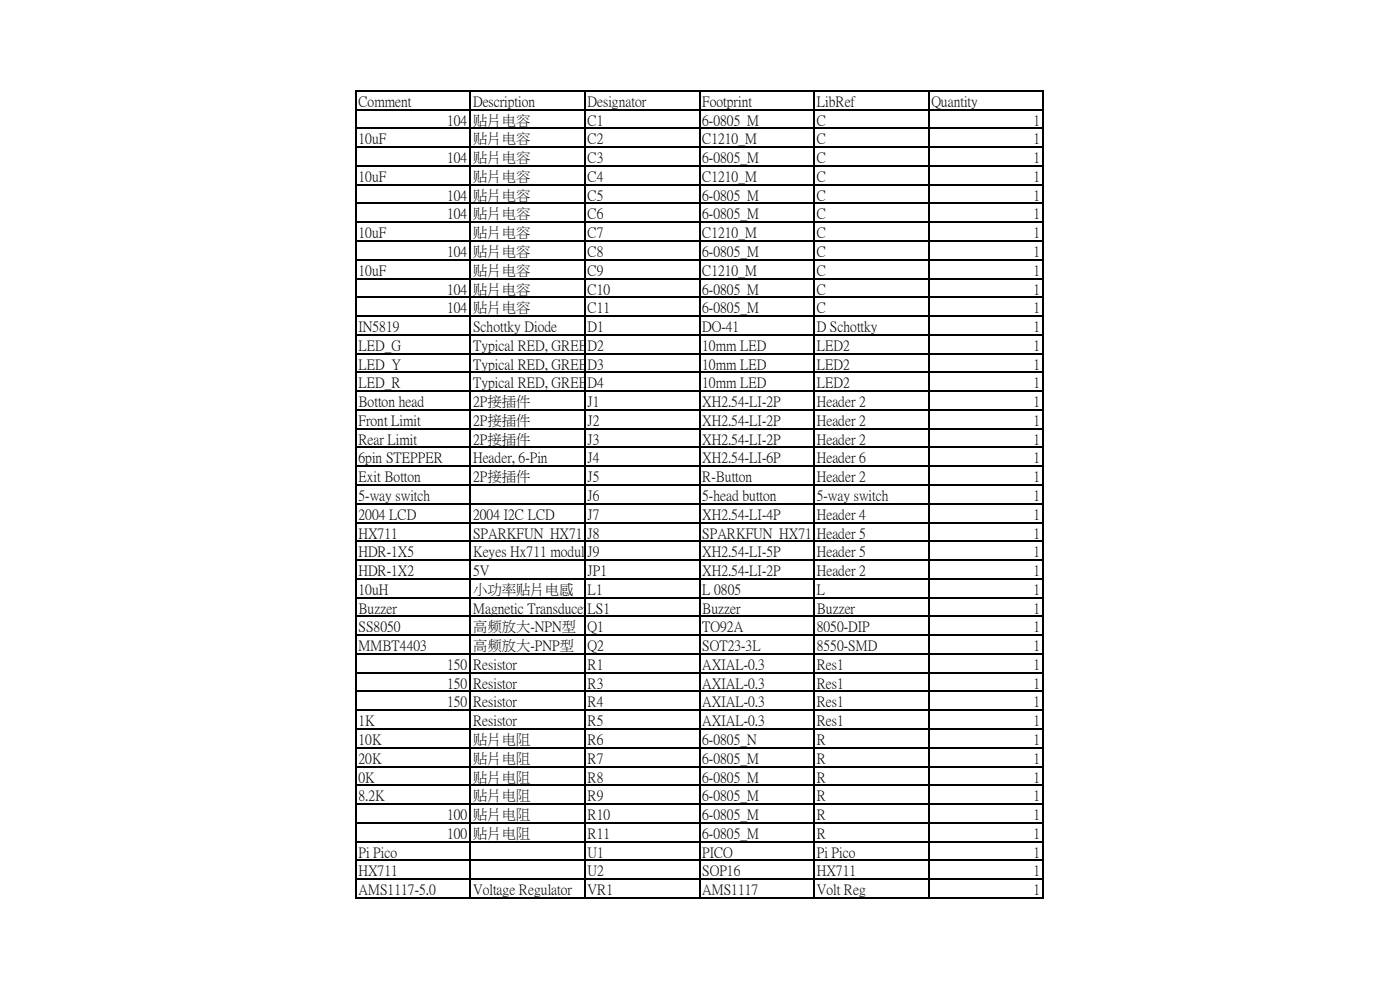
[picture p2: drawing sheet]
<svg xmlns="http://www.w3.org/2000/svg" width="297mm" height="210mm" viewBox="0 0 297 210" stroke-linecap="round" stroke-linejoin="round" font-family="sans-serif">
<defs><g id="words">
<g font-size="3">
<text x="76.1" y="22.4">Comment</text>
<text x="100.4" y="22.4">Description</text>
<text x="124.7" y="22.4">Designator</text>
<text x="149" y="22.4">Footprint</text>
<text x="173.3" y="22.4">LibRef</text>
<text x="197.6" y="22.4">Quantity</text>
<text x="94.9" y="26.4">104</text>
<text x="100.4" y="26.4">贴片电容</text>
<text x="124.7" y="26.4">C1</text>
<text x="149" y="26.4">6-0805_M</text>
<text x="173.3" y="26.4">C</text>
<text x="219.3" y="26.4">1</text>
<text x="76.1" y="30.4">10uF</text>
<text x="94.9" y="34.4">104</text>
<text x="100.4" y="30.4">贴片电容</text>
<text x="100.4" y="34.4">贴片电容</text>
<text x="124.7" y="30.4">C2</text>
<text x="124.7" y="34.4">C3</text>
<text x="149" y="30.4">C1210_M</text>
<text x="149" y="34.4">6-0805_M</text>
<text x="173.3" y="30.4">C</text>
<text x="173.3" y="34.4">C</text>
<text x="219.3" y="30.4">1</text>
<text x="219.3" y="34.4">1</text>
<text x="76.1" y="38.4">10uF</text>
<text x="100.4" y="38.4">贴片电容</text>
<text x="124.7" y="38.4">C4</text>
<text x="149" y="38.4">C1210_M</text>
<text x="173.3" y="38.4">C</text>
<text x="219.3" y="38.4">1</text>
<text x="94.9" y="42.4">104</text>
<text x="94.9" y="46.3">104</text>
<text x="100.4" y="42.4">贴片电容</text>
<text x="100.4" y="46.3">贴片电容</text>
<text x="124.7" y="42.4">C5</text>
<text x="124.7" y="46.3">C6</text>
<text x="149" y="42.4">6-0805_M</text>
<text x="149" y="46.3">6-0805_M</text>
<text x="173.3" y="42.4">C</text>
<text x="173.3" y="46.3">C</text>
<text x="219.3" y="42.4">1</text>
<text x="219.3" y="46.3">1</text>
<text x="76.1" y="50.3">10uF</text>
<text x="100.4" y="50.3">贴片电容</text>
<text x="124.7" y="50.3">C7</text>
<text x="149" y="50.3">C1210_M</text>
<text x="173.3" y="50.3">C</text>
<text x="219.3" y="50.3">1</text>
<text x="76.1" y="58.3">10uF</text>
<text x="94.9" y="54.3">104</text>
<text x="100.4" y="54.3">贴片电容</text>
<text x="100.4" y="58.3">贴片电容</text>
<text x="124.7" y="54.3">C8</text>
<text x="124.7" y="58.3">C9</text>
<text x="149" y="54.3">6-0805_M</text>
<text x="149" y="58.3">C1210_M</text>
<text x="173.3" y="54.3">C</text>
<text x="173.3" y="58.3">C</text>
<text x="219.3" y="54.3">1</text>
<text x="219.3" y="58.3">1</text>
<text x="94.9" y="62.3">104</text>
<text x="100.4" y="62.3">贴片电容</text>
<text x="124.7" y="62.3">C10</text>
<text x="149" y="62.3">6-0805_M</text>
<text x="173.3" y="62.3">C</text>
<text x="219.3" y="62.3">1</text>
<text x="76.1" y="70.2">IN5819</text>
<text x="94.9" y="66.2">104</text>
<text x="100.4" y="66.2">贴片电容</text>
<text x="100.4" y="70.2">Schottky Diode</text>
<text x="124.7" y="66.2">C11</text>
<text x="124.7" y="70.2">D1</text>
<text x="149" y="66.2">6-0805_M</text>
<text x="149" y="70.2">DO-41</text>
<text x="173.3" y="66.2">C</text>
<text x="173.3" y="70.2">D Schottky</text>
<text x="219.3" y="66.2">1</text>
<text x="219.3" y="70.2">1</text>
<text x="76.1" y="74.2">LED_G</text>
<text x="100.4" y="74.2">Typical RED, GREEN, YELLOW, AMBER GaAs LED</text>
<text x="124.7" y="74.2">D2</text>
<text x="149" y="74.2">10mm LED</text>
<text x="173.3" y="74.2">LED2</text>
<text x="219.3" y="74.2">1</text>
<text x="76.1" y="78.2">LED_Y</text>
<text x="76.1" y="82.2">LED_R</text>
<text x="100.4" y="78.2">Typical RED, GREEN, YELLOW, AMBER GaAs LED</text>
<text x="100.4" y="82.2">Typical RED, GREEN, YELLOW, AMBER GaAs LED</text>
<text x="124.7" y="78.2">D3</text>
<text x="124.7" y="82.2">D4</text>
<text x="149" y="78.2">10mm LED</text>
<text x="149" y="82.2">10mm LED</text>
<text x="173.3" y="78.2">LED2</text>
<text x="173.3" y="82.2">LED2</text>
<text x="219.3" y="78.2">1</text>
<text x="219.3" y="82.2">1</text>
<text x="76.1" y="86.1">Botton head</text>
<text x="100.4" y="86.1">2P接插件</text>
<text x="124.7" y="86.1">J1</text>
<text x="149" y="86.1">XH2.54-LI-2P</text>
<text x="173.3" y="86.1">Header 2</text>
<text x="219.3" y="86.1">1</text>
<text x="76.1" y="90.1">Front Limit</text>
<text x="76.1" y="94.1">Rear Limit</text>
<text x="100.4" y="90.1">2P接插件</text>
<text x="100.4" y="94.1">2P接插件</text>
<text x="124.7" y="90.1">J2</text>
<text x="124.7" y="94.1">J3</text>
<text x="149" y="90.1">XH2.54-LI-2P</text>
<text x="149" y="94.1">XH2.54-LI-2P</text>
<text x="173.3" y="90.1">Header 2</text>
<text x="173.3" y="94.1">Header 2</text>
<text x="219.3" y="90.1">1</text>
<text x="219.3" y="94.1">1</text>
<text x="76.1" y="98.1">6pin STEPPER</text>
<text x="100.4" y="98.1">Header, 6-Pin</text>
<text x="124.7" y="98.1">J4</text>
<text x="149" y="98.1">XH2.54-LI-6P</text>
<text x="173.3" y="98.1">Header 6</text>
<text x="219.3" y="98.1">1</text>
<text x="76.1" y="102.1">Exit Botton</text>
<text x="76.1" y="106">5-way switch</text>
<text x="100.4" y="102.1">2P接插件</text>
<text x="124.7" y="102.1">J5</text>
<text x="124.7" y="106">J6</text>
<text x="149" y="102.1">R-Button</text>
<text x="149" y="106">5-head button</text>
<text x="173.3" y="102.1">Header 2</text>
<text x="173.3" y="106">5-way switch</text>
<text x="219.3" y="102.1">1</text>
<text x="219.3" y="106">1</text>
<text x="76.1" y="110">2004 LCD</text>
<text x="100.4" y="110">2004 I2C LCD</text>
<text x="124.7" y="110">J7</text>
<text x="149" y="110">XH2.54-LI-4P</text>
<text x="173.3" y="110">Header 4</text>
<text x="219.3" y="110">1</text>
<text x="76.1" y="114">HX711</text>
<text x="76.1" y="118">HDR-1X5</text>
<text x="100.4" y="114">SPARKFUN_HX711</text>
<text x="100.4" y="118">Keyes Hx711 moduleJ9</text>
<text x="124.7" y="114">J8</text>
<text x="149" y="114">SPARKFUN_HX711</text>
<text x="149" y="118">XH2.54-LI-5P</text>
<text x="173.3" y="114">Header 5</text>
<text x="173.3" y="118">Header 5</text>
<text x="219.3" y="114">1</text>
<text x="219.3" y="118">1</text>
<text x="76.1" y="122">HDR-1X2</text>
<text x="76.1" y="125.9">10uH</text>
<text x="100.4" y="122">5V</text>
<text x="100.4" y="125.9">小功率贴片电感</text>
<text x="124.7" y="122">JP1</text>
<text x="124.7" y="125.9">L1</text>
<text x="149" y="122">XH2.54-LI-2P</text>
<text x="149" y="125.9">L 0805</text>
<text x="173.3" y="122">Header 2</text>
<text x="173.3" y="125.9">L</text>
<text x="219.3" y="122">1</text>
<text x="219.3" y="125.9">1</text>
<text x="76.1" y="129.9">Buzzer</text>
<text x="100.4" y="129.9">Magnetic Transducer Buzzer</text>
<text x="124.7" y="129.9">LS1</text>
<text x="149" y="129.9">Buzzer</text>
<text x="173.3" y="129.9">Buzzer</text>
<text x="219.3" y="129.9">1</text>
<text x="76.1" y="133.9">SS8050</text>
<text x="76.1" y="137.9">MMBT4403</text>
<text x="100.4" y="133.9">高频放大-NPN型</text>
<text x="100.4" y="137.9">高频放大-PNP型</text>
<text x="124.7" y="133.9">Q1</text>
<text x="124.7" y="137.9">Q2</text>
<text x="149" y="133.9">TO92A</text>
<text x="149" y="137.9">SOT23-3L</text>
<text x="173.3" y="133.9">8050-DIP</text>
<text x="173.3" y="137.9">8550-SMD</text>
<text x="219.3" y="133.9">1</text>
<text x="219.3" y="137.9">1</text>
<text x="94.9" y="141.9">150</text>
<text x="100.4" y="141.9">Resistor</text>
<text x="124.7" y="141.9">R1</text>
<text x="149" y="141.9">AXIAL-0.3</text>
<text x="173.3" y="141.9">Res1</text>
<text x="219.3" y="141.9">1</text>
<text x="94.9" y="145.9">150</text>
<text x="94.9" y="149.8">150</text>
<text x="100.4" y="145.9">Resistor</text>
<text x="100.4" y="149.8">Resistor</text>
<text x="124.7" y="145.9">R3</text>
<text x="124.7" y="149.8">R4</text>
<text x="149" y="145.9">AXIAL-0.3</text>
<text x="149" y="149.8">AXIAL-0.3</text>
<text x="173.3" y="145.9">Res1</text>
<text x="173.3" y="149.8">Res1</text>
<text x="219.3" y="145.9">1</text>
<text x="219.3" y="149.8">1</text>
<text x="76.1" y="153.8">1K</text>
<text x="100.4" y="153.8">Resistor</text>
<text x="124.7" y="153.8">R5</text>
<text x="149" y="153.8">AXIAL-0.3</text>
<text x="173.3" y="153.8">Res1</text>
<text x="219.3" y="153.8">1</text>
<text x="76.1" y="157.8">10K</text>
<text x="76.1" y="161.8">20K</text>
<text x="100.4" y="157.8">贴片电阻</text>
<text x="100.4" y="161.8">贴片电阻</text>
<text x="124.7" y="157.8">R6</text>
<text x="124.7" y="161.8">R7</text>
<text x="149" y="157.8">6-0805_N</text>
<text x="149" y="161.8">6-0805_M</text>
<text x="173.3" y="157.8">R</text>
<text x="173.3" y="161.8">R</text>
<text x="219.3" y="157.8">1</text>
<text x="219.3" y="161.8">1</text>
<text x="76.1" y="165.8">0K</text>
<text x="100.4" y="165.8">贴片电阻</text>
<text x="124.7" y="165.8">R8</text>
<text x="149" y="165.8">6-0805_M</text>
<text x="173.3" y="165.8">R</text>
<text x="219.3" y="165.8">1</text>
<text x="76.1" y="169.7">8.2K</text>
<text x="94.9" y="173.7">100</text>
<text x="100.4" y="169.7">贴片电阻</text>
<text x="100.4" y="173.7">贴片电阻</text>
<text x="124.7" y="169.7">R9</text>
<text x="124.7" y="173.7">R10</text>
<text x="149" y="169.7">6-0805_M</text>
<text x="149" y="173.7">6-0805_M</text>
<text x="173.3" y="169.7">R</text>
<text x="173.3" y="173.7">R</text>
<text x="219.3" y="169.7">1</text>
<text x="219.3" y="173.7">1</text>
<text x="94.9" y="177.7">100</text>
<text x="100.4" y="177.7">贴片电阻</text>
<text x="124.7" y="177.7">R11</text>
<text x="149" y="177.7">6-0805_M</text>
<text x="173.3" y="177.7">R</text>
<text x="219.3" y="177.7">1</text>
<text x="76.1" y="181.7">Pi Pico</text>
<text x="76.1" y="185.7">HX711</text>
<text x="124.7" y="181.7">U1</text>
<text x="124.7" y="185.7">U2</text>
<text x="149" y="181.7">PICO</text>
<text x="149" y="185.7">SOP16</text>
<text x="173.3" y="181.7">Pi Pico</text>
<text x="173.3" y="185.7">HX711</text>
<text x="219.3" y="181.7">1</text>
<text x="219.3" y="185.7">1</text>
<text x="76.1" y="189.6">AMS1117-5.0</text>
<text x="100.4" y="189.6">Voltage Regulator</text>
<text x="124.7" y="189.6">VR1</text>
<text x="149" y="189.6">AMS1117</text>
<text x="173.3" y="189.6">Volt Reg</text>
<text x="219.3" y="189.6">1</text>
</g>
</g></defs>
<g fill="none" stroke="#000" stroke-width=".25">
<path d="M75.5 19.1v171.5M75.6 19.3h145.9M99.8 19.4v171.2M124.1 19.4v171.2M148.4 19.4v171.2M172.7 19.4v171.2M197 19.4v171.2M221.3 19.4v171.2M75.6 23.2h145.9M75.6 27.2h145.9M75.6 31.2h145.9M75.6 35.2h145.9"/>
<path d="M75.6 39.2h145.9M75.6 43.2h145.9M75.6 47.1h145.9M75.6 51.1h145.9M75.6 55.1h145.9M75.6 59.1h145.9M75.6 63.1h145.9M75.6 67h145.9M75.6 71h145.9M75.6 75h145.9M75.6 79h145.9M75.6 83h145.9"/>
<path d="M75.6 86.9h145.9M75.6 90.9h145.9M75.6 94.9h145.9M75.6 98.9h145.9M75.6 102.9h145.9M75.6 106.8h145.9M75.6 110.8h145.9M75.6 114.8h145.9M75.6 118.8h145.9M75.6 122.8h145.9M75.6 126.8h145.9M75.6 130.7h145.9"/>
<path d="M75.6 134.7h145.9M75.6 138.7h145.9M75.6 142.7h145.9M75.6 146.7h145.9M75.6 150.6h145.9M75.6 154.6h145.9M75.6 158.6h145.9M75.6 162.6h145.9M75.6 166.6h145.9M75.6 170.5h145.9M75.6 174.5h145.9M75.6 178.5h145.9"/>
<path d="M75.6 182.5h145.9M75.6 186.5h145.9M75.6 190.4h145.9"/>
</g>
<use href="#words"/>
</svg>
